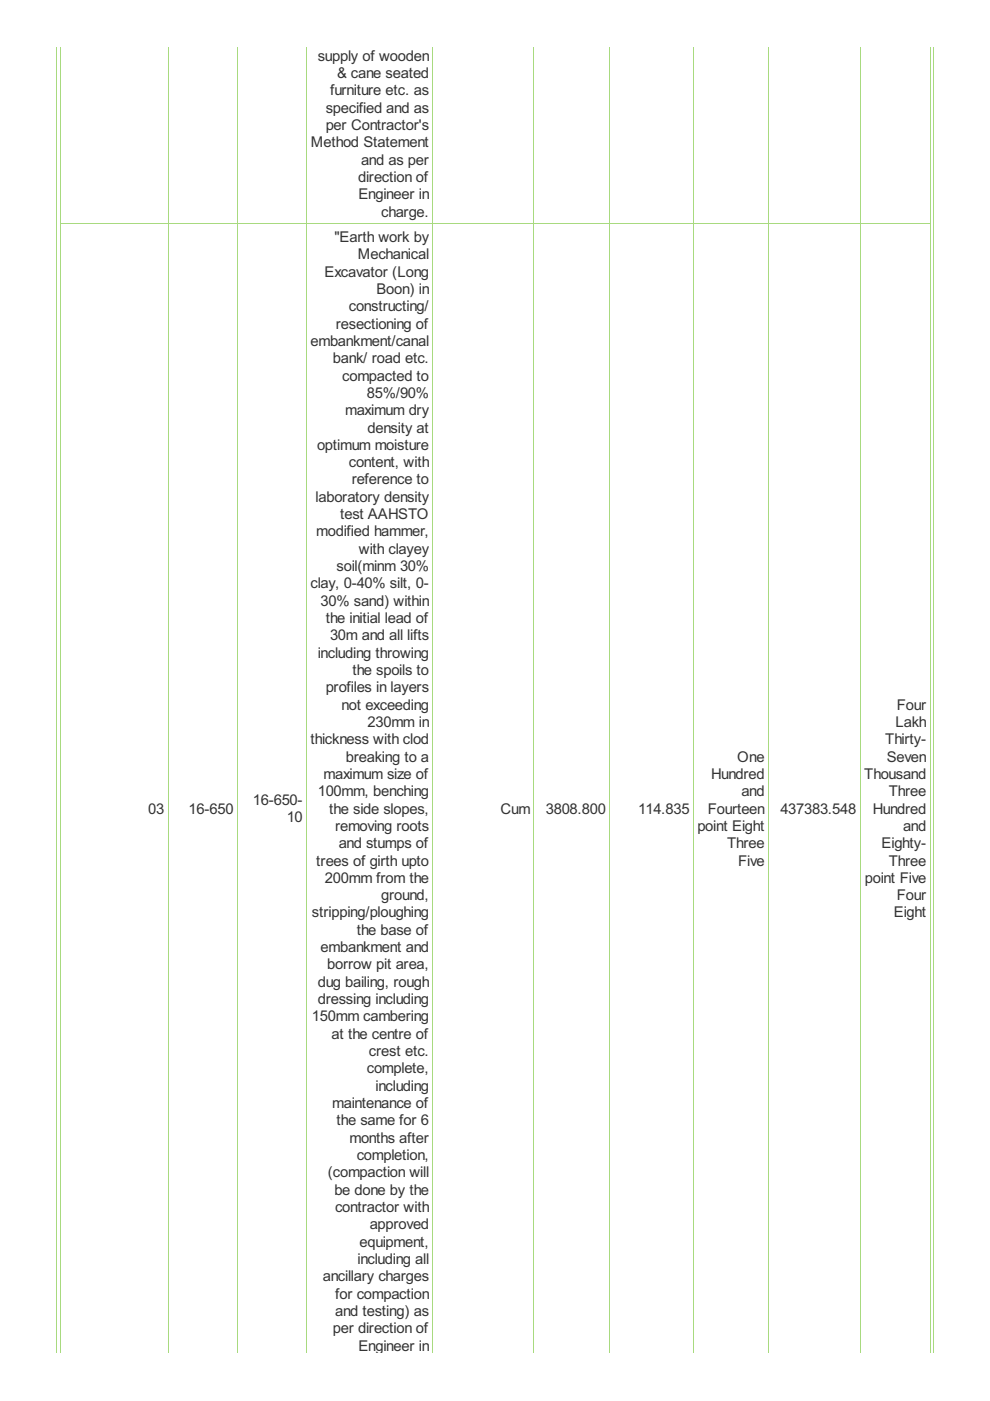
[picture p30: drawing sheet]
<svg xmlns="http://www.w3.org/2000/svg" width="210mm" height="297mm" viewBox="0 0 210 297" stroke-linecap="round" stroke-linejoin="round" font-family="sans-serif">
<defs><g id="words">
<g font-size="3.5" fill="#333">
<text x="67.4" y="12.9">supply of wooden</text>
<text x="71.5" y="16.6">&amp; cane seated</text>
<text x="69.1" y="23.9">specified and as</text>
<text x="70" y="20.2">furniture etc. as</text>
<text x="69.1" y="27.6">per Contractor's</text>
<text x="65.9" y="31.3">Method Statement</text>
<text x="76.6" y="34.9">and as per</text>
<text x="75.9" y="38.6">direction of</text>
<text x="76" y="42.3">Engineer in</text>
<text x="80.8" y="45.9">charge.</text>
<text x="70.9" y="51.3">&quot;Earth work by</text>
<text x="68.8" y="58.6">Excavator (Long</text>
<text x="75.8" y="55">Mechanical</text>
<text x="74" y="66">constructing/</text>
<text x="79.8" y="62.3">Boon) in</text>
<text x="71.2" y="69.7">resectioning of</text>
<text x="65.8" y="73.3">embankment/canal</text>
<text x="70.6" y="77">bank/ road etc.</text>
<text x="72.6" y="80.7">compacted to</text>
<text x="73.2" y="88">maximum dry</text>
<text x="77.8" y="84.4">85%/90%</text>
<text x="67.2" y="95.4">optimum moisture</text>
<text x="77.9" y="91.7">density at</text>
<text x="74" y="99">content, with</text>
<text x="66.9" y="106.4">laboratory density</text>
<text x="74.6" y="102.7">reference to</text>
<text x="67.1" y="113.7">modified hammer,</text>
<text x="72.1" y="110.1">test AAHSTO</text>
<text x="76.1" y="117.4">with clayey</text>
<text x="65.8" y="124.8">clay, 0-40% silt, 0-</text>
<text x="71.3" y="121.1">soil(minm 30%</text>
<text x="68" y="128.4">30% sand) within</text>
<text x="69.1" y="132.1">the initial lead of</text>
<text x="70" y="135.8">30m and all lifts</text>
<text x="67.4" y="139.4">including throwing</text>
<text x="74.7" y="143.1">the spoils to</text>
<text x="69.1" y="146.8">profiles in layers</text>
<text x="72.4" y="150.5">not exceeding</text>
<text x="77.9" y="154.1">230mm in</text>
<text x="189.8" y="154.1">Lakh</text>
<text x="190.1" y="150.5">Four</text>
<text x="65.8" y="157.8">thickness with clod</text>
<text x="73.3" y="161.5">breaking to a</text>
<text x="156.3" y="161.5">One</text>
<text x="187.7" y="157.8">Thirty-</text>
<text x="188" y="161.5">Seven</text>
<text x="68.6" y="165.1">maximum size of</text>
<text x="150.8" y="165.1">Hundred</text>
<text x="183.3" y="165.1">Thousand</text>
<text x="31.4" y="172.5">03</text>
<text x="40" y="172.5">16-650</text>
<text x="53.6" y="170.7">16-650-</text>
<text x="67.4" y="168.8">100mm, benching</text>
<text x="69.8" y="172.5">the side slopes,</text>
<text x="106.1" y="172.5">Cum</text>
<text x="115.7" y="172.5">3808.800</text>
<text x="135.3" y="172.5">114.835</text>
<text x="150.1" y="172.5">Fourteen</text>
<text x="157.2" y="168.8">and</text>
<text x="165.5" y="172.5">437383.548</text>
<text x="185.1" y="172.5">Hundred</text>
<text x="188.5" y="168.8">Three</text>
<text x="60.8" y="174.3">10</text>
<text x="71" y="176.2">removing roots</text>
<text x="71.8" y="179.8">and stumps of</text>
<text x="147.9" y="176.2">point Eight</text>
<text x="154.2" y="179.8">Three</text>
<text x="186.9" y="179.8">Eighty-</text>
<text x="191.5" y="176.2">and</text>
<text x="67.1" y="183.5">trees of girth upto</text>
<text x="156.5" y="183.5">Five</text>
<text x="188.5" y="183.5">Three</text>
<text x="68.9" y="187.2">200mm from the</text>
<text x="80.8" y="190.9">ground,</text>
<text x="183.4" y="187.2">point Five</text>
<text x="190.1" y="190.9">Four</text>
<text x="66.1" y="194.5">stripping/ploughing</text>
<text x="189.5" y="194.5">Eight</text>
<text x="68" y="201.9">embankment and</text>
<text x="75.6" y="198.2">the base of</text>
<text x="67.4" y="209.2">dug bailing, rough</text>
<text x="69.4" y="205.5">borrow pit area,</text>
<text x="67.4" y="212.9">dressing including</text>
<text x="66.1" y="216.6">150mm cambering</text>
<text x="70.3" y="220.2">at the centre of</text>
<text x="77.8" y="227.6">complete,</text>
<text x="78.2" y="223.9">crest etc.</text>
<text x="79.6" y="231.2">including</text>
<text x="70.4" y="234.9">maintenance of</text>
<text x="71.3" y="238.6">the same for 6</text>
<text x="74.1" y="242.3">months after</text>
<text x="75.6" y="245.9">completion,</text>
<text x="69.5" y="249.6">(compaction will</text>
<text x="70.9" y="253.3">be done by the</text>
<text x="71" y="257">contractor with</text>
<text x="78.4" y="260.6">approved</text>
<text x="75.8" y="268">including all</text>
<text x="76.2" y="264.3">equipment,</text>
<text x="68.4" y="271.6">ancillary charges</text>
<text x="71" y="275.3">for compaction</text>
<text x="71" y="279">and testing) as</text>
<text x="70.6" y="282.7">per direction of</text>
<text x="76" y="286.3">Engineer in</text>
</g>
</g></defs>
<g fill="none" stroke="#a8da7f" stroke-width=".21">
<path d="M11.9 9.9v276.9M12.8 9.9v276.9M35.6 9.9v276.9M50.3 9.9v276.9M65 9.9v276.9M91.8 9.9v276.9M113.2 9.9v276.9M129.3 9.9v276.9M147 9.9v276.9M162.9 9.9v276.9M182.4 9.9v276.9M197.2 9.9v276.9"/>
<path d="M198 9.9v276.9M12.7 47.4h184.6"/>
</g>
<use href="#words"/>
</svg>
